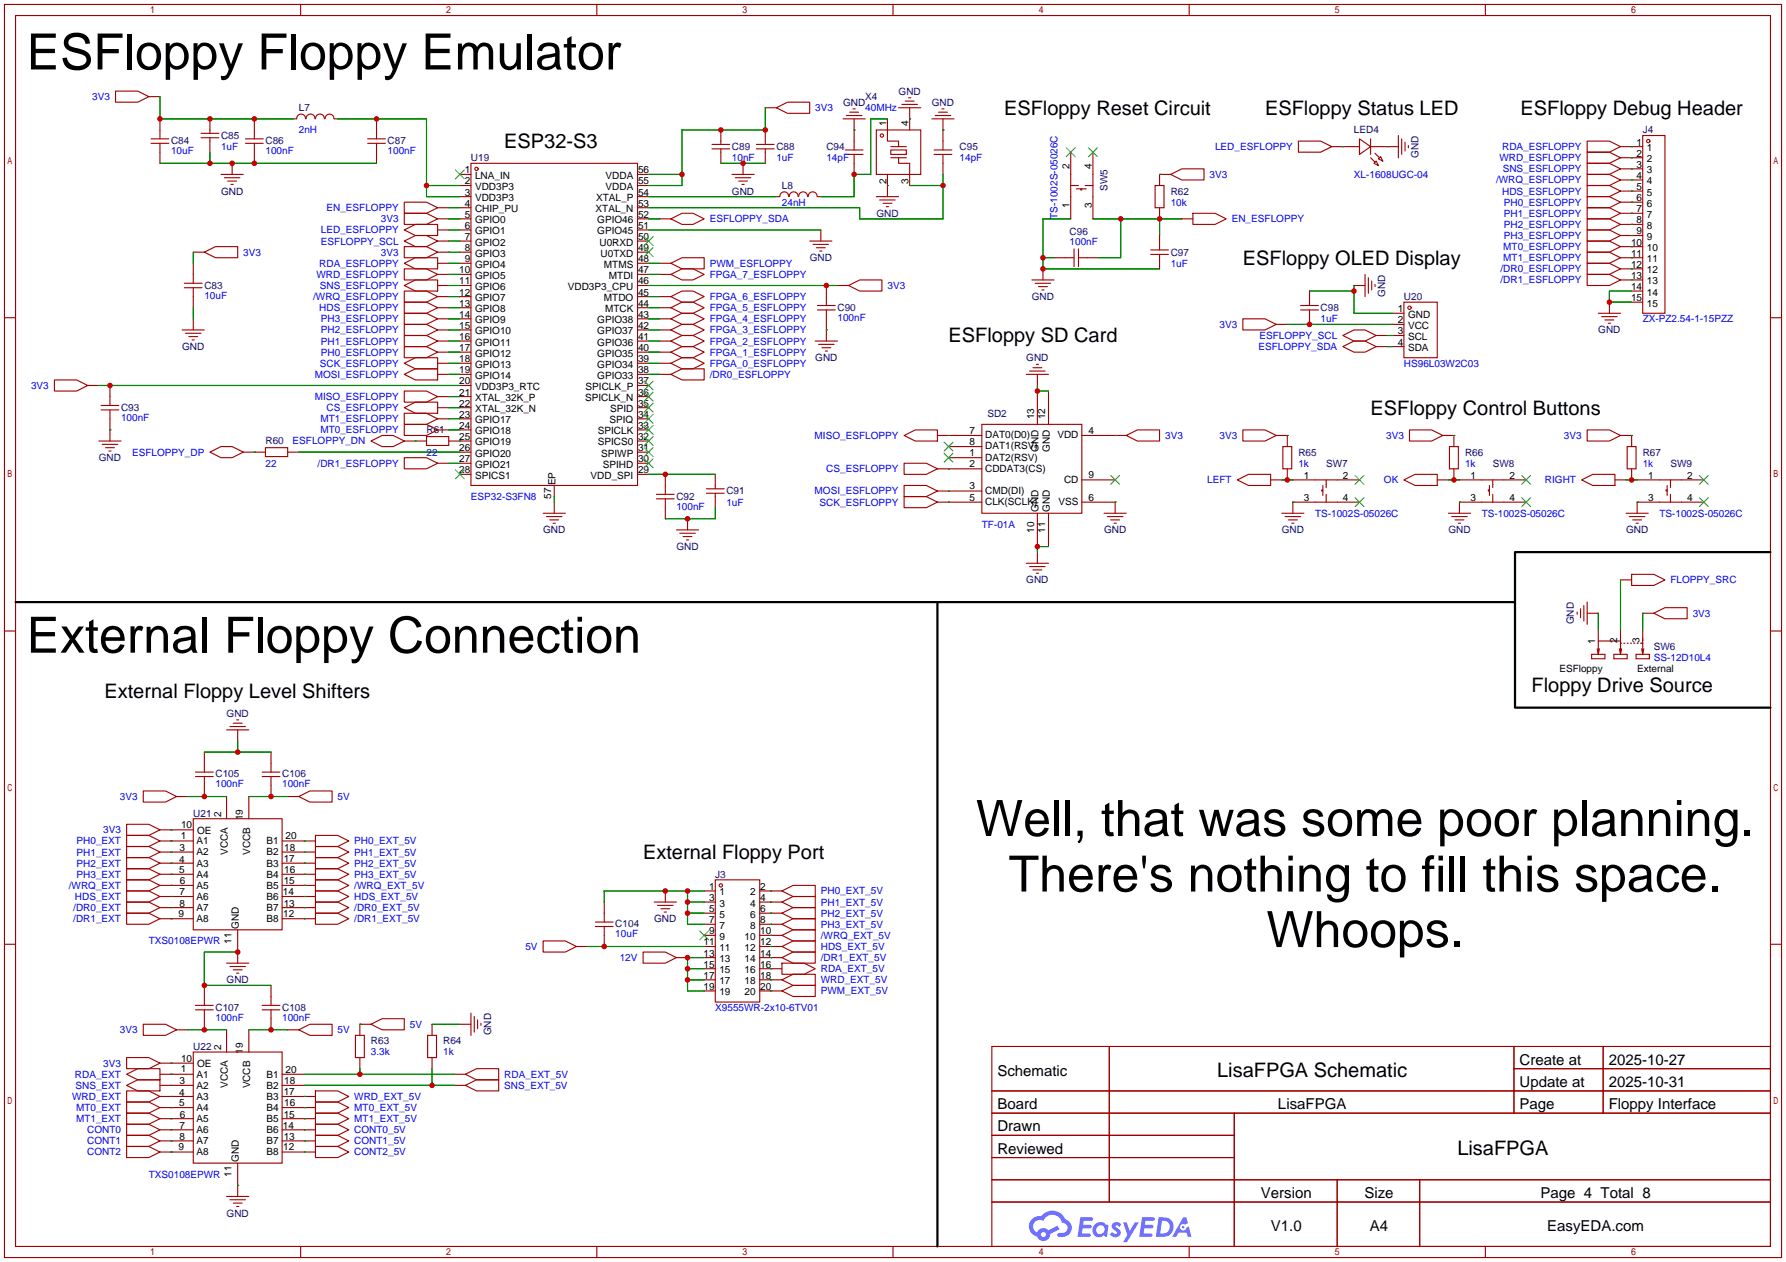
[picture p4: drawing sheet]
<svg xmlns="http://www.w3.org/2000/svg" width="408mm" height="289mm" viewBox="0 0 408 289" stroke-linecap="round" stroke-linejoin="round" font-family="sans-serif">
<defs><g id="words">
<g font-size="11.4">
<text x="6.1" y="15.9">ESFloppy Floppy Emulator</text>
<text x="6.1" y="149.2">External Floppy Connection</text>
<text x="223.2" y="191.1">Well, that was some poor planning.</text>
<text x="230.7" y="203.8">There's nothing to fill this space.</text>
<text x="289.6" y="216.5">Whoops.</text>
</g>
<g font-size="4.6">
<text x="229.6" y="26.2">ESFloppy Reset Circuit</text>
<text x="289.3" y="26.2">ESFloppy Status LED</text>
<text x="347.7" y="26.2">ESFloppy Debug Header</text>
<text x="115.3" y="33.8">ESP32-S3</text>
<text x="284.2" y="60.5">ESFloppy OLED Display</text>
<text x="216.9" y="78.3">ESFloppy SD Card</text>
<text x="313.4" y="94.8">ESFloppy Control Buttons</text>
<text x="23.9" y="159.6">External Floppy Level Shifters</text>
<text x="350.3" y="158.3">Floppy Drive Source</text>
<text x="147.1" y="196.4">External Floppy Port</text>
<text x="278.3" y="246.3">LisaFPGA Schematic</text>
<text x="333.3" y="264.1">LisaFPGA</text>
</g>
<g font-size="3.4">
<text x="228.1" y="246">Schematic</text>
<text x="347.5" y="243.4">Create at</text>
<text x="367.9" y="243.4">2025-10-27</text>
<text x="347.5" y="248.5">Update at</text>
<text x="367.9" y="248.5">2025-10-31</text>
<text x="228.1" y="253.6">Board</text>
<text x="292.3" y="253.6">LisaFPGA</text>
<text x="347.5" y="253.6">Page</text>
<text x="367.9" y="253.6">Floppy Interface</text>
<text x="228.1" y="258.7">Drawn</text>
<text x="228.1" y="263.8">Reviewed</text>
<text x="288.3" y="273.9">Version</text>
<text x="312" y="273.9">Size</text>
<text x="352.3" y="273.9">Page 4 Total 8</text>
<text x="290.6" y="281.5">V1.0</text>
<text x="313.3" y="281.5">A4</text>
<text x="353.8" y="281.5">EasyEDA.com</text>
</g>
<g font-size="2.3" fill="#00f">
<text x="21.1" y="22.9">3V3</text>
<text x="186.4" y="25.4">3V3</text>
<text x="197.9" y="25.4">40MHz</text>
<text x="39.1" y="35.2">10uF</text>
<text x="50.5" y="34.3">1uF</text>
<text x="60.7" y="35.2">100nF</text>
<text x="68.3" y="30.5">2nH</text>
<text x="88.6" y="35.2">100nF</text>
<text x="277.9" y="34.3">LED_ESFLOPPY</text>
<text x="343.5" y="34.3">RDA_ESFLOPPY</text>
<text x="167.4" y="36.9">10nF</text>
<text x="177.5" y="36.9">1uF</text>
<text x="189" y="36.9">14pF</text>
<text x="219.5" y="36.9">14pF</text>
<text x="276.6" y="40.7">3V3</text>
<text x="309.6" y="40.7">XL-1608UGC-04</text>
<text x="342.1" y="41.9">/WRQ_ESFLOPPY</text>
<text x="342.9" y="36.9">WRD_ESFLOPPY</text>
<text x="343.6" y="39.4">SNS_ESFLOPPY</text>
<text x="178.8" y="47">24nH</text>
<text x="267.7" y="47">10k</text>
<text x="343.5" y="44.5">HDS_ESFLOPPY</text>
<text x="343.9" y="47">PH0_ESFLOPPY</text>
<text x="73.4" y="53.4">LED_ESFLOPPY</text>
<text x="74.7" y="48.3">EN_ESFLOPPY</text>
<text x="87.1" y="50.8">3V3</text>
<text x="162.3" y="50.8">ESFLOPPY_SDA</text>
<text x="241.8" y="50" transform="rotate(-90 241.8 50)">TS-1002S-05026C</text>
<text x="281.7" y="50.8">EN_ESFLOPPY</text>
<text x="343.9" y="52.1">PH2_ESFLOPPY</text>
<text x="343.9" y="49.6">PH1_ESFLOPPY</text>
<text x="55.6" y="58.4">3V3</text>
<text x="73.4" y="55.9">ESFLOPPY_SCL</text>
<text x="87.1" y="58.4">3V3</text>
<text x="244.6" y="56">100nF</text>
<text x="343.8" y="59.7">MT1_ESFLOPPY</text>
<text x="343.8" y="57.2">MT0_ESFLOPPY</text>
<text x="343.9" y="54.6">PH3_ESFLOPPY</text>
<text x="72.4" y="63.5">WRD_ESFLOPPY</text>
<text x="73" y="61">RDA_ESFLOPPY</text>
<text x="162.3" y="63.5">FPGA_7_ESFLOPPY</text>
<text x="162.3" y="61">PWM_ESFLOPPY</text>
<text x="267.7" y="61">1uF</text>
<text x="343.1" y="64.8">/DR1_ESFLOPPY</text>
<text x="343.1" y="62.3">/DR0_ESFLOPPY</text>
<text x="46.7" y="68.3">10uF</text>
<text x="71.6" y="68.6">/WRQ_ESFLOPPY</text>
<text x="73" y="71.1">HDS_ESFLOPPY</text>
<text x="73.1" y="66.1">SNS_ESFLOPPY</text>
<text x="162.3" y="71.1">FPGA_5_ESFLOPPY</text>
<text x="162.3" y="68.6">FPGA_6_ESFLOPPY</text>
<text x="202.9" y="66.1">3V3</text>
<text x="73.4" y="73.7">PH3_ESFLOPPY</text>
<text x="73.4" y="76.2">PH2_ESFLOPPY</text>
<text x="162.3" y="76.2">FPGA_3_ESFLOPPY</text>
<text x="162.3" y="73.7">FPGA_4_ESFLOPPY</text>
<text x="191.5" y="73.3">100nF</text>
<text x="278.9" y="75">3V3</text>
<text x="288" y="77.5">ESFLOPPY_SCL</text>
<text x="302" y="73.7">1uF</text>
<text x="375.7" y="73.7">ZX-PZ2.54-1-15PZZ</text>
<text x="73.1" y="83.8">SCK_ESFLOPPY</text>
<text x="73.4" y="78.8">PH1_ESFLOPPY</text>
<text x="73.4" y="81.3">PH0_ESFLOPPY</text>
<text x="162.3" y="83.8">FPGA_0_ESFLOPPY</text>
<text x="162.3" y="81.3">FPGA_1_ESFLOPPY</text>
<text x="162.3" y="78.8">FPGA_2_ESFLOPPY</text>
<text x="287.8" y="80">ESFLOPPY_SDA</text>
<text x="321.1" y="83.8">HS96L03W2C03</text>
<text x="7.1" y="88.9">3V3</text>
<text x="72" y="86.4">MOSI_ESFLOPPY</text>
<text x="162.3" y="86.4">/DR0_ESFLOPPY</text>
<text x="72" y="91.5">MISO_ESFLOPPY</text>
<text x="74.7" y="94">CS_ESFLOPPY</text>
<text x="27.7" y="96.2">100nF</text>
<text x="66.9" y="101.6">ESFLOPPY_DN</text>
<text x="73.3" y="96.5">MT1_ESFLOPPY</text>
<text x="73.3" y="99.1">MT0_ESFLOPPY</text>
<text x="186.3" y="100.4">MISO_ESFLOPPY</text>
<text x="266.4" y="100.4">3V3</text>
<text x="278.9" y="100.4">3V3</text>
<text x="317" y="100.4">3V3</text>
<text x="357.6" y="100.4">3V3</text>
<text x="30.2" y="104.2">ESFLOPPY_DP</text>
<text x="60.7" y="106.7">22</text>
<text x="72.6" y="106.7">/DR1_ESFLOPPY</text>
<text x="97.5" y="104.2">22</text>
<text x="189" y="108">CS_ESFLOPPY</text>
<text x="296.9" y="106.7">1k</text>
<text x="335" y="106.7">1k</text>
<text x="375.7" y="106.7">1k</text>
<text x="186.3" y="113.1">MOSI_ESFLOPPY</text>
<text x="276.1" y="110.5">LEFT</text>
<text x="316.5" y="110.5">OK</text>
<text x="353.3" y="110.5">RIGHT</text>
<text x="107.7" y="114.3">ESP32-S3FN8</text>
<text x="154.7" y="116.5">100nF</text>
<text x="166.1" y="115.6">1uF</text>
<text x="187.4" y="115.6">SCK_ESFLOPPY</text>
<text x="300.7" y="118.1">TS-1002S-05026C</text>
<text x="338.8" y="118.1">TS-1002S-05026C</text>
<text x="379.5" y="118.1">TS-1002S-05026C</text>
<text x="224.5" y="120.7">TF-01A</text>
<text x="382" y="133.4">FLOPPY_SRC</text>
<text x="387.1" y="141">3V3</text>
<text x="378.2" y="151.2">SS-12D10L4</text>
<text x="27.4" y="182.9">3V3</text>
<text x="49.3" y="180">100nF</text>
<text x="64.5" y="180">100nF</text>
<text x="77.2" y="182.9">5V</text>
<text x="23.6" y="190.5">3V3</text>
<text x="17.5" y="193.1">PH0_EXT</text>
<text x="17.5" y="195.6">PH1_EXT</text>
<text x="81" y="193.1">PH0_EXT_5V</text>
<text x="81" y="195.6">PH1_EXT_5V</text>
<text x="15.7" y="203.2">/WRQ_EXT</text>
<text x="17.5" y="198.1">PH2_EXT</text>
<text x="17.5" y="200.7">PH3_EXT</text>
<text x="81" y="198.1">PH2_EXT_5V</text>
<text x="81" y="200.7">PH3_EXT_5V</text>
<text x="81" y="203.2">/WRQ_EXT_5V</text>
<text x="16.8" y="208.3">/DR0_EXT</text>
<text x="17.1" y="205.8">HDS_EXT</text>
<text x="81" y="205.8">HDS_EXT_5V</text>
<text x="81" y="208.3">/DR0_EXT_5V</text>
<text x="187.7" y="204.5">PH0_EXT_5V</text>
<text x="187.7" y="207">PH1_EXT_5V</text>
<text x="187.7" y="209.6">PH2_EXT_5V</text>
<text x="16.8" y="210.8">/DR1_EXT</text>
<text x="34" y="215.9">TXS0108EPWR</text>
<text x="81" y="210.8">/DR1_EXT_5V</text>
<text x="140.7" y="214.3">10uF</text>
<text x="187.7" y="212.1">PH3_EXT_5V</text>
<text x="187.7" y="214.7">/WRQ_EXT_5V</text>
<text x="120.1" y="217.2">5V</text>
<text x="141.7" y="219.7">12V</text>
<text x="187.7" y="217.2">HDS_EXT_5V</text>
<text x="187.7" y="219.7">/DR1_EXT_5V</text>
<text x="187.7" y="222.3">RDA_EXT_5V</text>
<text x="187.7" y="224.8">WRD_EXT_5V</text>
<text x="187.7" y="227.4">PWM_EXT_5V</text>
<text x="49.3" y="233.3">100nF</text>
<text x="64.5" y="233.3">100nF</text>
<text x="163.6" y="231.2">X9555WR-2x10-6TV01</text>
<text x="27.4" y="236.2">3V3</text>
<text x="77.2" y="236.2">5V</text>
<text x="93.7" y="235">5V</text>
<text x="23.6" y="243.9">3V3</text>
<text x="84.8" y="241.3">3.3k</text>
<text x="101.3" y="241.3">1k</text>
<text x="16.5" y="251.5">WRD_EXT</text>
<text x="17.1" y="246.4">RDA_EXT</text>
<text x="17.3" y="248.9">SNS_EXT</text>
<text x="81" y="251.5">WRD_EXT_5V</text>
<text x="115.3" y="246.4">RDA_EXT_5V</text>
<text x="115.3" y="248.9">SNS_EXT_5V</text>
<text x="17.4" y="256.6">MT1_EXT</text>
<text x="17.4" y="254">MT0_EXT</text>
<text x="81" y="254">MT0_EXT_5V</text>
<text x="81" y="256.6">MT1_EXT_5V</text>
<text x="19.9" y="259.1">CONT0</text>
<text x="19.9" y="261.6">CONT1</text>
<text x="81" y="259.1">CONT0_5V</text>
<text x="81" y="261.6">CONT1_5V</text>
<text x="19.9" y="264.2">CONT2</text>
<text x="34" y="269.3">TXS0108EPWR</text>
<text x="81" y="264.2">CONT2_5V</text>
</g>
<g font-size="2.3" fill="#000080">
<text x="197.9" y="22.9">X4</text>
<text x="205.5" y="21.6">GND</text>
<text x="68.3" y="25.4">L7</text>
<text x="192.8" y="24.2">GND</text>
<text x="213.1" y="24.2">GND</text>
<text x="39.1" y="32.9">C84</text>
<text x="50.5" y="31.8">C85</text>
<text x="60.7" y="32.9">C86</text>
<text x="88.6" y="32.9">C87</text>
<text x="167.4" y="34.3">C89</text>
<text x="177.5" y="34.3">C88</text>
<text x="189" y="34.3">C94</text>
<text x="219.5" y="34.3">C95</text>
<text x="309.6" y="30.5">LED4</text>
<text x="375.7" y="30.5">J4</text>
<text x="107.7" y="36.9">U19</text>
<text x="324.4" y="36.1" transform="rotate(-90 324.4 36.1)">GND</text>
<text x="50.5" y="44.5">GND</text>
<text x="167.4" y="44.5">GND</text>
<text x="178.8" y="43.2">L8</text>
<text x="253.3" y="43.7" transform="rotate(-90 253.3 43.7)">SW5</text>
<text x="267.7" y="44.5">R62</text>
<text x="200.4" y="49.6">GND</text>
<text x="244.6" y="53.7">C96</text>
<text x="185.2" y="59.7">GND</text>
<text x="267.7" y="58.4">C97</text>
<text x="46.7" y="66">C83</text>
<text x="191.5" y="71">C90</text>
<text x="236" y="68.6">GND</text>
<text x="302" y="71.1">C98</text>
<text x="316.8" y="67.8" transform="rotate(-90 316.8 67.8)">GND</text>
<text x="321.1" y="68.6">U20</text>
<text x="365.5" y="76.2">GND</text>
<text x="41.7" y="80">GND</text>
<text x="186.4" y="82.6">GND</text>
<text x="234.7" y="82.6">GND</text>
<text x="27.7" y="93.9">C93</text>
<text x="225.8" y="95.3">SD2</text>
<text x="60.7" y="101.6">R60</text>
<text x="97.5" y="99.1">R61</text>
<text x="22.6" y="105.4">GND</text>
<text x="296.9" y="104.2">R65</text>
<text x="303.3" y="106.7">SW7</text>
<text x="335" y="104.2">R66</text>
<text x="341.4" y="106.7">SW8</text>
<text x="375.7" y="104.2">R67</text>
<text x="382" y="106.7">SW9</text>
<text x="166.1" y="113.1">C91</text>
<text x="154.7" y="114.2">C92</text>
<text x="124.2" y="121.9">GND</text>
<text x="154.7" y="125.8">GND</text>
<text x="252.5" y="121.9">GND</text>
<text x="293.1" y="121.9">GND</text>
<text x="331.2" y="121.9">GND</text>
<text x="371.9" y="121.9">GND</text>
<text x="234.7" y="133.4">GND</text>
<text x="359.9" y="142.7" transform="rotate(-90 359.9 142.7)">GND</text>
<text x="378.2" y="148.6">SW6</text>
<text x="51.8" y="163.9">GND</text>
<text x="49.3" y="177.7">C105</text>
<text x="64.5" y="177.7">C106</text>
<text x="44.2" y="186.7">U21</text>
<text x="163.6" y="200.7">J3</text>
<text x="140.7" y="212">C104</text>
<text x="149.6" y="210.8">GND</text>
<text x="51.8" y="224.8">GND</text>
<text x="49.3" y="231.1">C107</text>
<text x="64.5" y="231.1">C108</text>
<text x="84.8" y="238.8">R63</text>
<text x="101.3" y="238.8">R64</text>
<text x="112.3" y="236.7" transform="rotate(-90 112.3 236.7)">GND</text>
<text x="44.2" y="240.1">U22</text>
<text x="51.8" y="278.2">GND</text>
</g>
<g font-size="2.3">
<text x="202.7" y="28.7" transform="rotate(-90 202.7 28.7)">1</text>
<text x="207.8" y="28.7" transform="rotate(-90 207.8 28.7)">4</text>
<text x="374.3" y="33.3">1</text>
<text x="374.3" y="35.8">2</text>
<text x="376.6" y="34.5">1</text>
<text x="106.3" y="39.6">1</text>
<text x="108.6" y="40.9">LNA_IN</text>
<text x="138.5" y="40.9">VDDA</text>
<text x="145.9" y="39.6">56</text>
<text x="244.6" y="38.6" transform="rotate(-90 244.6 38.6)">2</text>
<text x="249.7" y="38.6" transform="rotate(-90 249.7 38.6)">4</text>
<text x="374.3" y="38.4">3</text>
<text x="374.3" y="40.9">4</text>
<text x="376.6" y="37.1">2</text>
<text x="376.6" y="39.6">3</text>
<text x="106.3" y="42.2">2</text>
<text x="106.3" y="44.7">3</text>
<text x="106.3" y="47.2">4</text>
<text x="108.6" y="43.4">VDD3P3</text>
<text x="108.6" y="46">VDD3P3</text>
<text x="136.3" y="46">XTAL_P</text>
<text x="138.5" y="43.4">VDDA</text>
<text x="145.9" y="47.2">53</text>
<text x="145.9" y="44.7">54</text>
<text x="145.9" y="42.2">55</text>
<text x="202.7" y="42.2" transform="rotate(-90 202.7 42.2)">2</text>
<text x="207.8" y="42.2" transform="rotate(-90 207.8 42.2)">3</text>
<text x="244.6" y="47.5" transform="rotate(-90 244.6 47.5)">1</text>
<text x="249.7" y="47.5" transform="rotate(-90 249.7 47.5)">3</text>
<text x="374.3" y="43.4">5</text>
<text x="374.3" y="46">6</text>
<text x="376.6" y="42.2">4</text>
<text x="376.6" y="44.7">5</text>
<text x="376.6" y="47.2">6</text>
<text x="106.3" y="49.8">5</text>
<text x="106.3" y="52.3">6</text>
<text x="108.6" y="48.5">CHIP_PU</text>
<text x="108.6" y="51.1">GPIO0</text>
<text x="108.6" y="53.6">GPIO1</text>
<text x="136.2" y="48.5">XTAL_N</text>
<text x="136.6" y="53.6">GPIO45</text>
<text x="136.6" y="51.1">GPIO46</text>
<text x="145.9" y="52.3">51</text>
<text x="145.9" y="49.8">52</text>
<text x="374.3" y="48.5">7</text>
<text x="374.3" y="51.1">8</text>
<text x="374.3" y="53.6">9</text>
<text x="376.6" y="49.8">7</text>
<text x="376.6" y="52.3">8</text>
<text x="106.3" y="54.9">7</text>
<text x="106.3" y="57.4">8</text>
<text x="106.3" y="59.9">9</text>
<text x="108.6" y="56.1">GPIO2</text>
<text x="108.6" y="58.7">GPIO3</text>
<text x="137.1" y="56.1">U0RXD</text>
<text x="137.4" y="58.7">U0TXD</text>
<text x="145.9" y="59.9">48</text>
<text x="145.9" y="57.4">49</text>
<text x="145.9" y="54.9">50</text>
<text x="373" y="56.1">10</text>
<text x="373" y="58.7">11</text>
<text x="376.6" y="54.9">9</text>
<text x="376.6" y="57.4">10</text>
<text x="376.6" y="59.9">11</text>
<text x="105" y="62.5">10</text>
<text x="105" y="65">11</text>
<text x="108.6" y="61.2">GPIO4</text>
<text x="108.6" y="63.8">GPIO5</text>
<text x="138.1" y="61.2">MTMS</text>
<text x="139.3" y="63.8">MTDI</text>
<text x="145.9" y="65">46</text>
<text x="145.9" y="62.5">47</text>
<text x="373" y="61.2">12</text>
<text x="373" y="63.8">13</text>
<text x="376.6" y="62.5">12</text>
<text x="376.6" y="65">13</text>
<text x="105" y="67.6">12</text>
<text x="105" y="70.1">13</text>
<text x="108.6" y="66.3">GPIO6</text>
<text x="108.6" y="68.8">GPIO7</text>
<text x="108.6" y="71.4">GPIO8</text>
<text x="129.9" y="66.3">VDD3P3_CPU</text>
<text x="138.1" y="68.8">MTDO</text>
<text x="138.4" y="71.4">MTCK</text>
<text x="145.9" y="70.1">44</text>
<text x="145.9" y="67.6">45</text>
<text x="319.7" y="71.4">1</text>
<text x="373" y="66.3">14</text>
<text x="373" y="68.8">15</text>
<text x="376.6" y="67.6">14</text>
<text x="376.6" y="70.1">15</text>
<text x="105" y="72.6">14</text>
<text x="105" y="75.2">15</text>
<text x="105" y="77.7">16</text>
<text x="108.6" y="73.9">GPIO9</text>
<text x="108.6" y="76.5">GPIO10</text>
<text x="136.6" y="76.5">GPIO37</text>
<text x="136.6" y="73.9">GPIO38</text>
<text x="145.9" y="77.7">41</text>
<text x="145.9" y="75.2">42</text>
<text x="145.9" y="72.6">43</text>
<text x="319.7" y="73.9">2</text>
<text x="319.7" y="76.5">3</text>
<text x="322" y="72.6">GND</text>
<text x="322" y="75.2">VCC</text>
<text x="322" y="77.7">SCL</text>
<text x="105" y="80.3">17</text>
<text x="105" y="82.8">18</text>
<text x="108.6" y="79">GPIO11</text>
<text x="108.6" y="81.5">GPIO12</text>
<text x="136.6" y="81.5">GPIO35</text>
<text x="136.6" y="79">GPIO36</text>
<text x="145.9" y="82.8">39</text>
<text x="145.9" y="80.3">40</text>
<text x="319.7" y="79">4</text>
<text x="322" y="80.3">SDA</text>
<text x="105" y="85.3">19</text>
<text x="105" y="87.9">20</text>
<text x="108.6" y="84.1">GPIO13</text>
<text x="108.6" y="86.6">GPIO14</text>
<text x="108.6" y="89.2">VDD3P3_RTC</text>
<text x="133.9" y="89.2">SPICLK_P</text>
<text x="136.6" y="86.6">GPIO33</text>
<text x="136.6" y="84.1">GPIO34</text>
<text x="145.9" y="87.9">37</text>
<text x="145.9" y="85.3">38</text>
<text x="105" y="90.4">21</text>
<text x="105" y="93">22</text>
<text x="105" y="95.5">23</text>
<text x="108.6" y="91.7">XTAL_32K_P</text>
<text x="108.6" y="94.2">XTAL_32K_N</text>
<text x="133.8" y="91.7">SPICLK_N</text>
<text x="139.5" y="94.2">SPID</text>
<text x="145.9" y="95.5">34</text>
<text x="145.9" y="93">35</text>
<text x="145.9" y="90.4">36</text>
<text x="236.5" y="95.9" transform="rotate(-90 236.5 95.9)">13</text>
<text x="239" y="95.9" transform="rotate(-90 239 95.9)">12</text>
<text x="105" y="98">24</text>
<text x="105" y="100.6">25</text>
<text x="108.6" y="96.8">GPIO17</text>
<text x="108.6" y="99.3">GPIO18</text>
<text x="108.6" y="101.9">GPIO19</text>
<text x="136.7" y="101.9">SPICS0</text>
<text x="136.7" y="99.3">SPICLK</text>
<text x="139.4" y="96.8">SPIQ</text>
<text x="145.9" y="100.6">32</text>
<text x="145.9" y="98">33</text>
<text x="221.7" y="99.2">7</text>
<text x="221.7" y="101.8">8</text>
<text x="225.3" y="100.2">DAT0(D0)</text>
<text x="241.8" y="100.2">VDD</text>
<text x="248.9" y="99.2">4</text>
<text x="105" y="103.1">26</text>
<text x="105" y="105.7">27</text>
<text x="108.6" y="104.4">GPIO20</text>
<text x="108.6" y="106.9">GPIO21</text>
<text x="137.5" y="104.4">SPIWP</text>
<text x="137.9" y="106.9">SPIHD</text>
<text x="145.9" y="105.7">30</text>
<text x="145.9" y="103.1">31</text>
<text x="221.7" y="104.3">1</text>
<text x="221.7" y="106.8">2</text>
<text x="225.3" y="105.3">DAT2(RSV)</text>
<text x="225.3" y="107.9">CDDAT3(CS)</text>
<text x="225.3" y="102.8">DAT1(RSV)</text>
<text x="237.5" y="103.3" transform="rotate(-90 237.5 103.3)">GND</text>
<text x="240.1" y="103.3" transform="rotate(-90 240.1 103.3)">GND</text>
<text x="105" y="108.2">28</text>
<text x="108.6" y="109.5">SPICS1</text>
<text x="127" y="111" transform="rotate(-90 127 111)">EP</text>
<text x="135.1" y="109.5">VDD_SPI</text>
<text x="145.9" y="108.2">29</text>
<text x="221.7" y="111.9">3</text>
<text x="225.3" y="112.9">CMD(DI)</text>
<text x="243.3" y="110.4">CD</text>
<text x="248.9" y="109.4">9</text>
<text x="298.2" y="109.5">1</text>
<text x="307.1" y="109.5">2</text>
<text x="336.3" y="109.5">1</text>
<text x="345.2" y="109.5">2</text>
<text x="376.9" y="109.5">1</text>
<text x="385.8" y="109.5">2</text>
<text x="126" y="114" transform="rotate(-90 126 114)">57</text>
<text x="221.7" y="114.5">5</text>
<text x="225.3" y="115.5">CLK(SCLK)</text>
<text x="237.5" y="117" transform="rotate(-90 237.5 117)">GND</text>
<text x="240.1" y="117" transform="rotate(-90 240.1 117)">GND</text>
<text x="242.1" y="115.5">VSS</text>
<text x="248.9" y="114.5">6</text>
<text x="298.2" y="114.6">3</text>
<text x="307.1" y="114.6">4</text>
<text x="336.3" y="114.6">3</text>
<text x="345.2" y="114.6">4</text>
<text x="376.9" y="114.6">3</text>
<text x="385.8" y="114.6">4</text>
<text x="236.5" y="121.8" transform="rotate(-90 236.5 121.8)">10</text>
<text x="239" y="121.8" transform="rotate(-90 239 121.8)">11</text>
<text x="364.8" y="147.3" transform="rotate(-90 364.8 147.3)">1</text>
<text x="369.9" y="147" transform="rotate(-90 369.9 147)">2</text>
<text x="374.9" y="147" transform="rotate(-90 374.9 147)">3</text>
<text x="356.6" y="153.7">ESFloppy</text>
<text x="374.4" y="153.7">External</text>
<text x="41.3" y="191.8">1</text>
<text x="41.4" y="189.4">10</text>
<text x="45.1" y="190.6">OE</text>
<text x="50.6" y="186.8" transform="rotate(-90 50.6 186.8)">2</text>
<text x="55.6" y="187.5" transform="rotate(-90 55.6 187.5)">19</text>
<text x="65.3" y="191.9">20</text>
<text x="40.9" y="197.2">4</text>
<text x="41" y="194.6">3</text>
<text x="45" y="193">A1</text>
<text x="45" y="195.6">A2</text>
<text x="52.1" y="195.4" transform="rotate(-90 52.1 195.4)">VCCA</text>
<text x="57.2" y="195.5" transform="rotate(-90 57.2 195.5)">VCCB</text>
<text x="61" y="195.6">B2</text>
<text x="61" y="193">B1</text>
<text x="64.9" y="197.1">17</text>
<text x="65" y="194.6">18</text>
<text x="40.9" y="199.6">5</text>
<text x="41.1" y="202.2">6</text>
<text x="45" y="198.1">A3</text>
<text x="45" y="200.7">A4</text>
<text x="45" y="203.2">A5</text>
<text x="61" y="203.2">B5</text>
<text x="61" y="200.7">B4</text>
<text x="61" y="198.1">B3</text>
<text x="64.9" y="202.2">15</text>
<text x="65" y="199.6">16</text>
<text x="162.2" y="203.5">1</text>
<text x="173.9" y="203.5">2</text>
<text x="40.8" y="209.7">9</text>
<text x="41" y="204.7">7</text>
<text x="41" y="207.3">8</text>
<text x="45" y="205.7">A6</text>
<text x="45" y="208.3">A7</text>
<text x="61" y="208.3">B7</text>
<text x="61" y="205.7">B6</text>
<text x="64.7" y="204.7">14</text>
<text x="64.8" y="209.7">12</text>
<text x="64.9" y="207.3">13</text>
<text x="162.2" y="206">3</text>
<text x="162.2" y="208.5">5</text>
<text x="164.5" y="204.7">1</text>
<text x="164.5" y="207.3">3</text>
<text x="164.5" y="209.8">5</text>
<text x="171.5" y="209.8">6</text>
<text x="171.5" y="207.3">4</text>
<text x="171.5" y="204.7">2</text>
<text x="173.9" y="208.5">6</text>
<text x="173.9" y="206">4</text>
<text x="45" y="210.8">A8</text>
<text x="52.9" y="215.8" transform="rotate(-90 52.9 215.8)">11</text>
<text x="54.6" y="212.3" transform="rotate(-90 54.6 212.3)">GND</text>
<text x="61" y="210.8">B8</text>
<text x="162.2" y="211.1">7</text>
<text x="162.2" y="213.6">9</text>
<text x="164.5" y="212.3">7</text>
<text x="164.5" y="214.9">9</text>
<text x="170.3" y="214.9">10</text>
<text x="171.5" y="212.3">8</text>
<text x="173.9" y="213.6">10</text>
<text x="173.9" y="211.1">8</text>
<text x="160.9" y="216.2">11</text>
<text x="160.9" y="218.7">13</text>
<text x="160.9" y="221.2">15</text>
<text x="164.5" y="217.4">11</text>
<text x="164.5" y="220">13</text>
<text x="170.3" y="220">14</text>
<text x="170.3" y="217.4">12</text>
<text x="173.9" y="221.2">16</text>
<text x="173.9" y="218.7">14</text>
<text x="173.9" y="216.2">12</text>
<text x="160.9" y="223.8">17</text>
<text x="160.9" y="226.3">19</text>
<text x="164.5" y="222.5">15</text>
<text x="164.5" y="225">17</text>
<text x="164.5" y="227.6">19</text>
<text x="170.3" y="227.6">20</text>
<text x="170.3" y="225">18</text>
<text x="170.3" y="222.5">16</text>
<text x="173.9" y="226.3">20</text>
<text x="173.9" y="223.8">18</text>
<text x="41.3" y="245.2">1</text>
<text x="41.4" y="242.7">10</text>
<text x="45.1" y="243.9">OE</text>
<text x="50.6" y="240.2" transform="rotate(-90 50.6 240.2)">2</text>
<text x="55.6" y="240.9" transform="rotate(-90 55.6 240.9)">19</text>
<text x="65.3" y="245.3">20</text>
<text x="40.9" y="250.5">4</text>
<text x="41" y="247.9">3</text>
<text x="45" y="246.4">A1</text>
<text x="45" y="248.9">A2</text>
<text x="45" y="251.5">A3</text>
<text x="52.1" y="248.8" transform="rotate(-90 52.1 248.8)">VCCA</text>
<text x="57.2" y="248.9" transform="rotate(-90 57.2 248.9)">VCCB</text>
<text x="61" y="251.5">B3</text>
<text x="61" y="248.9">B2</text>
<text x="61" y="246.4">B1</text>
<text x="64.9" y="250.4">17</text>
<text x="65" y="247.9">18</text>
<text x="40.9" y="253">5</text>
<text x="41.1" y="255.5">6</text>
<text x="45" y="254">A4</text>
<text x="45" y="256.5">A5</text>
<text x="61" y="256.5">B5</text>
<text x="61" y="254">B4</text>
<text x="64.9" y="255.5">15</text>
<text x="65" y="253">16</text>
<text x="40.8" y="263">9</text>
<text x="41" y="258.1">7</text>
<text x="41" y="260.6">8</text>
<text x="45" y="259.1">A6</text>
<text x="45" y="261.6">A7</text>
<text x="61" y="261.6">B7</text>
<text x="61" y="259.1">B6</text>
<text x="64.7" y="258.1">14</text>
<text x="64.8" y="263">12</text>
<text x="64.9" y="260.6">13</text>
<text x="45" y="264.2">A8</text>
<text x="52.9" y="269.1" transform="rotate(-90 52.9 269.1)">11</text>
<text x="54.6" y="265.7" transform="rotate(-90 54.6 265.7)">GND</text>
<text x="61" y="264.2">B8</text>
</g>
</g></defs>
<g fill="none" stroke="#a10000" stroke-width=".25">
<path d="M1 1h406.4v286.5h-406.4zM3.6 3.6h401.3v281.4h-401.3zM68.7 1v2.6M136.5 1v2.6M204.2 1v2.6M271.9 1v2.6M339.7 1v2.6M1 72.6h2.6M404.9 72.6h2.5M1 144.3h2.6M404.9 144.3h2.5M1 215.9h2.6"/>
<path d="M404.9 215.9h2.5M226.8 239.3h178.1v45.7h-178.1zM253.7 239.3v35.5M346.2 239.3v15.2M366.6 239.3v15.2M226.8 249.4h178.1M226.8 254.5h178.1M226.8 259.6h55.5M282.3 254.5v30.5M346.2 244.3h58.7M226.8 269.7h178.1M226.8 264.7h55.5"/>
<path d="M226.8 274.8h178.1M305.8 269.7v15.3M324.7 269.7v15.3M68.7 285v2.5M136.5 285v2.5M204.2 285v2.5M271.9 285v2.5M339.7 285v2.5"/>
</g>
<g fill="#5487ff">
<path d="M254.6 279.7a1.3 1.3 0 0 1 1.8 .3l-.4 .6a.54 .54 0 0 0-.9-.3l.1 .2a1.28 1.28 0 0 1 .8 2.1 1.53 1.53 0 0 1-2.2-.3l.5-.6 .8 .4a.31 .31 0 0 0 .4-.2 .31 .31 0 0 0-.3-.4 1.12 1.12 0 0 1-.6-1.8z"/>
<path d="M256.8 279.5h.9l.6 2 1.2-2h.9l-2.7 4.5h-.9l1-1.7z"/>
<path d="M247.1 278.3h2.2a.46 .46 0 0 1 .5 .1 .46 .46 0 0 1 .1 .5l-.3 .2h-1.8l-.1 .9h1.6a.4 .4 0 0 1 .4 .5 .4 .4 0 0 1-.4 .3h-1.7l-.2 1.2h1.4a.46 .46 0 0 1 .5 .1 .46 .46 0 0 1 .1 .5l-.3 .2h-2.7z"/>
<path d="M261.2 278.3h2.2a.47 .47 0 0 1 .5 .1 .47 .47 0 0 1 .1 .5l-.3 .2h-1.8l-.1 .9h1.6a.4 .4 0 0 1 .4 .5 .4 .4 0 0 1-.4 .3h-1.7l-.2 1.2h1.4a.46 .46 0 0 1 .5 .1 .46 .46 0 0 1 .1 .5l-.3 .2h-2.7z"/>
<path d="M270.6 278.3h.7l.4 1.4-.7 .3a.75 .75 0 0 0-1.1 .3 .75 .75 0 0 0 .5 1.1 .75 .75 0 0 0 .9-.7l.5-.3 .7 2.4h-.9l-.2-1h-1.9l-.5 1h-.9z"/>
<path d="M265 278.3l-.7 4.5h1.5a2.27 2.27 0 0 0 2.6-2.3 2.27 2.27 0 0 0-2.7-2.2zM265.7 279.1a1.5 1.5 0 0 1 1.8 1.5 1.5 1.5 0 0 1-1.9 1.4h-.3z"/>
<path d="M250.4 279.9a1.6 1.6 0 0 0-.3 2.3 1.6 1.6 0 0 0 2.3 .2l.8 .4 .3-2.5-.2-.2-.5-.1a1.58 1.58 0 0 0-2.4-.1zM251 280.5a.99 .99 0 0 1 1.6 .5 .99 .99 0 0 1-1.3 1.1 .98 .98 0 0 1-.3-1.6z"/>
<path d="M236 278.7a2.37 2.37 0 0 0 1.2 4 1.54 1.54 0 0 0 1.7 1 1.54 1.54 0 0 0 1.3-1.6l2.1-1.1-.5-.7-2 1a1.57 1.57 0 0 0-2.6 .5 1.5 1.5 0 0 1-.8-2.1 1.5 1.5 0 0 1 2.2-.5 2.23 2.23 0 0 1 2.3-1.5 2.23 2.23 0 0 1 2 1.9 1.16 1.16 0 0 1 1.2 1 1.16 1.16 0 0 1-1.1 1.3h-.6a.47 .47 0 0 0-.6 .4 .47 .47 0 0 0 .4 .5 2.14 2.14 0 0 0 2.7-1.3 2.14 2.14 0 0 0-1.3-2.7 3.2 3.2 0 0 0-5.5-.8l-1.1 .1zM238 282.3a.6 .6 0 0 1 1.2 0 .6 .6 0 0 1-1.2 0z"/>
<circle cx="270.6" cy="280.6" r=".28"/>
</g>
<g fill="none" stroke="#a10000" stroke-width=".25">
<path d="M26.4 20.8h5.1l2.5 1.3-2.5 1.3h-5.1zM34 22.1h2.6M34.5 32.8h4.1M34.5 31.8h4.1M36.6 27.2v4.6M36.6 32.8v4.5M46 31.5h4M46 30.5h4M48 27.2v3.3M48 31.5v3.3M50.5 39.9h5.1M53.1 37.3v2.6"/>
<path d="M56.1 32.8h4.1M56.1 31.8h4.1M58.2 27.2v4.6M58.2 32.8v4.5M67.1 27.2h.7M67.8 27.2a1.01 1.01 0 0 1 1.1-1.1 1.01 1.01 0 0 1 1 1.1M70 27.2a1.01 1.01 0 0 1 1-1.1 1.01 1.01 0 0 1 1 1.1M72.2 27.2a1.01 1.01 0 0 1 1-1.1 1.01 1.01 0 0 1 1 1.1M74.3 27.2a1.01 1.01 0 0 1 1.1-1.1 1.01 1.01 0 0 1 1 1.1M76.5 27.2h.7M84.1 32.8h4M84.1 31.8h4"/>
<path d="M86.1 27.2v4.6M86.1 32.8v4.5M105.2 39.9h2.5M107.7 37.3h38.1v73.7h-38.1zM145.8 39.9h2.5M162.8 34h4.1M162.8 33h4.1M164.8 29.7v3.3M164.8 34v3.3M167.4 39.9h5.1M169.9 37.3v2.6M173 34h4"/>
<path d="M173 33h4M175 29.7v3.3M175 34v3.3M175 24.6h2.5M177.5 24.6l2.6-1.2h5.1v2.5h-5.1zM192.8 27.2h5.1M193.3 34.3h4.1M193.3 35.3h4.1M193.5 26.4h3.6M194.3 25.7h2M195.1 24.9h.5M195.3 27.2v7.1"/>
<path d="M195.3 35.3v4.6M200.4 29.7h10.2v10.2h-10.2zM202.9 27.2v5.1h2.6v1.2M202.9 39.9v5.1M203.7 34.3h3.6v1h-3.6zM203.7 33.5h3.6M203.7 36.1h3.6M205.5 36.1v1.2h2.5v5.1M205.5 24.6h5.1M206.2 23.9h3.6M207 23.1h2M207.8 22.4h.5"/>
<path d="M208 24.6v5.1M213.1 27.2h5.1M213.6 34.3h4.1M213.6 35.3h4.1M213.9 26.4h3.5M214.6 25.7h2.1M215.4 24.9h.5M215.6 27.2v7.1M215.6 35.3v4.6M244.9 34.8v15.2M249.9 34.8v15.2M267.7 39.9l2.6-1.3h5v2.5h-5z"/>
<path d="M267.7 39.9h-2.5v2.5M296.9 32.3h5.1l2.5 1.2-2.5 1.3h-5.1zM304.5 33.5h6.4M310.9 31.8l2.5 1.7-2.5 1.8zM313.4 33.5h6.4M313.4 36.1l1.1 1M313.4 31.8v3.5M314.5 35.1l1 1M314.7 36.8l.5 1-1-.5zM315.7 35.8l.5 1-1-.5zM319.8 31v5.1M320.5 31.8v3.5"/>
<path d="M321.3 32.5v2M322.1 33.3v.5M363 34.8h5l2.6 1.3-2.6 1.2h-5zM363 39.9h5l2.6 1.2-2.6 1.3h-5zM363 32.3h5l2.6 1.2-2.6 1.3h-5zM363 37.3h5l2.6 1.3-2.6 1.3h-5zM370.6 33.5h5.1M370.6 36.1h5.1M370.6 38.6h5.1M375.7 31h5v40.6h-5zM44.2 57.7h2.5M46.7 57.7l2.6-1.3h5.1v2.5h-5.1z"/>
<path d="M51.3 40.6h3.6M52.1 41.4h2M52.8 42.2h.5M92.5 48.8h5l2.6 1.2-2.6 1.3h-5zM92.5 56.4h5l2.6 1.3-2.6 1.2h-5zM92.5 46.2h5l2.6 1.3-2.6 1.3h-5zM92.5 52.6l2.5-1.3h5.1v2.5h-5.1zM92.5 55.1l2.5-1.3h2.5l2.6 1.3-2.6 1.3h-2.5zM100.1 47.5h2.5M100.1 50h2.5M100.1 52.6h2.5M100.1 55.1h2.5"/>
<path d="M100.1 57.7h2.5M105.2 42.4h2.5M105.2 45h2.5M105.2 47.5h2.5M105.2 50h2.5M105.2 52.6h2.5M105.2 55.1h2.5M105.2 57.7h2.5M145.8 42.4h2.5M145.8 45h2.5M145.8 47.5h2.5M145.8 50h2.5"/>
<path d="M145.8 52.6h2.5M145.8 55.1h2.5M145.8 57.7h2.5M150.9 50h2.5M153.4 50l2.6-1.2h2.5l2.5 1.2-2.5 1.3h-2.5zM168.1 40.6h3.6M168.9 41.4h2M169.7 42.2h.5M180.4 44.9a1.01 1.01 0 0 0-1.1-1 1.01 1.01 0 0 0-1 1l-.8 .1M180.5 44.9a1.01 1.01 0 0 1 1-1 1.01 1.01 0 0 1 1 1M182.6 44.9a1.01 1.01 0 0 1 1.1-1 1.01 1.01 0 0 1 1 1M184.8 44.9a1.01 1.01 0 0 1 1-1 1.01 1.01 0 0 1 1.1 1"/>
<path d="M185.2 55.1h5M185.9 55.9h3.6M186.7 56.6h2M186.9 45h.8M187.5 57.4h.5M187.7 52.6v2.5M200.4 45h5.1M201.2 45.7h3.5M201.9 46.5h2.1M202.7 47.2h.5M241 58.9h4.6M244.9 42.4h1.7"/>
<path d="M245.6 56.9v4.1M246.1 43.2h2.3M246.6 56.9v4.1M246.6 58.9h4.6M247.1 43.2v.2h.3v-.2M248.2 42.4h1.7M263.1 58.2h4.1M263.1 57.2h4.1M264.2 42.4h2v5.1h-2zM265.2 47.5v2.5M265.2 53.8v3.4M265.2 58.2v3.3"/>
<path d="M270.3 50h2.5M272.8 48.8h5.1l2.5 1.2-2.5 1.3h-5.1zM363 42.4h5l2.6 1.3-2.6 1.3h-5zM363 52.6h5l2.6 1.2-2.6 1.3h-5zM363 50h5l2.6 1.3-2.6 1.3h-5zM363 47.5h5l2.6 1.3-2.6 1.2h-5zM363 45h5l2.6 1.2-2.6 1.3h-5zM363 57.7h5l2.6 1.2-2.6 1.3h-5zM363 55.1h5l2.6 1.3-2.6 1.3h-5zM370.6 58.9h5.1M370.6 41.1h5.1M370.6 43.7h5.1"/>
<path d="M370.6 53.8h5.1M370.6 51.3h5.1M370.6 48.8h5.1M370.6 46.2h5.1M370.6 56.4h5.1M41.7 75.4h5M42.2 65.8h4M42.2 64.8h4M42.4 76.2h3.6M43.2 77h2M43.9 77.7h.5M44.2 60.2v4.6"/>
<path d="M44.2 65.8v4.6M44.2 72.9v2.5M92.5 60.2l2.5-1.3h5.1v2.6h-5.1zM92.5 65.3l2.5-1.3h5.1v2.5h-5.1zM92.5 61.5h5l2.6 1.2-2.6 1.3h-5zM92.5 66.5h5l2.6 1.3-2.6 1.3h-5zM92.5 69.1h5l2.6 1.3-2.6 1.2h-5zM92.5 71.6h5l2.6 1.3-2.6 1.3h-5zM92.5 74.2h5l2.6 1.2-2.6 1.3h-5zM92.5 76.7h5l2.6 1.3-2.6 1.2h-5zM92.5 79.2h5l2.6 1.3-2.6 1.3h-5zM100.1 60.2h2.5"/>
<path d="M100.1 62.7h2.5M100.1 65.3h2.5M100.1 67.8h2.5M100.1 70.4h2.5M100.1 72.9h2.5M100.1 75.4h2.5M100.1 78h2.5M105.2 60.2h2.5M105.2 62.7h2.5M105.2 65.3h2.5M105.2 67.8h2.5M105.2 70.4h2.5"/>
<path d="M105.2 72.9h2.5M105.2 75.4h2.5M105.2 78h2.5M145.8 60.2h2.5M145.8 62.7h2.5M145.8 65.3h2.5M145.8 67.8h2.5M145.8 70.4h2.5M145.8 72.9h2.5M145.8 75.4h2.5M145.8 78h2.5M150.9 60.2h2.5"/>
<path d="M150.9 62.7h2.5M150.9 67.8h2.5M150.9 70.4h2.5M150.9 72.9h2.5M150.9 75.4h2.5M150.9 78h2.5M153.4 78l2.6-1.3h2.5l2.5 1.3-2.5 1.2h-2.5zM153.4 75.4l2.6-1.2h2.5l2.5 1.2-2.5 1.3h-2.5zM153.4 72.9l2.6-1.3h2.5l2.5 1.3-2.5 1.3h-2.5zM153.4 70.4l2.6-1.3h2.5l2.5 1.3-2.5 1.2h-2.5zM153.4 67.8l2.6-1.3h2.5l2.5 1.3-2.5 1.3h-2.5zM153.4 62.7l2.6-1.2h2.5l2.5 1.2-2.5 1.3h-2.5z"/>
<path d="M153.4 60.2l2.6-1.3h5v2.6h-5zM186.4 78h5.1M186.9 70.9h4.1M186.9 69.9h4.1M187.2 78.7h3.6M188 79.5h2M189 65.3v4.6M189 70.9v7.1M191.5 65.3h2.6M194.1 65.3l2.5-1.3h5.1v2.5h-5.1zM236 64h5M236.7 64.8h3.6"/>
<path d="M237.5 65.5h2M238.3 66.3h.5M238.5 61.5v2.5M284.2 72.9h5.1l2.5 1.3-2.5 1.2h-5.1zM291.8 74.2h2.6M297.4 70.9h4.1M297.4 69.9h4.1M299.5 66.5v3.4M299.5 70.9v3.3M307.1 76.7l2.5-1.3h2.6l2.5 1.3-2.5 1.3h-2.6zM307.1 79.2l2.5-1.2h2.6l2.5 1.2-2.5 1.3h-2.6zM309.6 65.3h2.6"/>
<path d="M312.2 62.7v5.1M312.9 63.5v3.6M313.7 64.3v2M314.5 65v.5M314.7 76.7h2.5M314.7 79.2h2.5M318.5 71.6h2.6M318.5 74.2h2.6M318.5 76.7h2.6M318.5 79.2h2.6M321.1 69.1h7.6v12.7h-7.6zM363 62.7h5l2.6 1.3-2.6 1.3h-5z"/>
<path d="M363 60.2h5l2.6 1.3-2.6 1.2h-5zM365.5 71.6h5.1M366.3 72.4h3.5M367 73.2h2.1M367.8 73.9h.5M368 69.1v2.5M370.6 64h5.1M370.6 61.5h5.1M373.1 66.5h2.6M373.1 69.1h2.6M12.4 86.9h5.1l2.6 1.2-2.6 1.3h-5.1zM20.1 88.1h2.5"/>
<path d="M23.1 93.7h4.1M23.1 92.7h4.1M25.1 88.1v4.6M25.1 93.7v7.1M92.5 85.6l2.5-1.3h5.1v2.6h-5.1zM92.5 83.1l2.5-1.3h5.1v2.5h-5.1zM92.5 93.2l2.5-1.3h5.1v2.6h-5.1zM92.5 89.4h5l2.6 1.3-2.6 1.2h-5zM92.5 94.5h5l2.6 1.3-2.6 1.2h-5zM92.5 97h5l2.6 1.3-2.6 1.3h-5zM97.5 99.8h5.1v2.1h-5.1zM100.1 80.5h2.5"/>
<path d="M100.1 83.1h2.5M100.1 85.6h2.5M100.1 90.7h2.5M100.1 93.2h2.5M100.1 95.8h2.5M100.1 98.3h2.5M105.2 80.5h2.5M105.2 83.1h2.5M105.2 85.6h2.5M105.2 88.1h2.5M105.2 90.7h2.5M105.2 93.2h2.5"/>
<path d="M105.2 95.8h2.5M105.2 98.3h2.5M145.8 80.5h2.5M145.8 83.1h2.5M145.8 85.6h2.5M145.8 88.1h2.5M145.8 90.7h2.5M145.8 93.2h2.5M145.8 95.8h2.5M145.8 98.3h2.5M150.9 80.5h2.5M150.9 83.1h2.5"/>
<path d="M150.9 85.6h2.5M153.4 83.1l2.6-1.3h2.5l2.5 1.3-2.5 1.2h-2.5zM153.4 80.5l2.6-1.3h2.5l2.5 1.3-2.5 1.3h-2.5zM153.4 85.6l2.6-1.3h5v2.6h-5zM188.7 80.3h.5M206.8 99.6l2.5-1.3h5.1v2.5h-5.1zM214.4 99.6h10.1M224.5 97h22.9v20.3h-22.9zM234.7 85.6h5.1M235.5 84.8h3.5M236.2 84.1h2.1M237 83.3h.5"/>
<path d="M237.2 85.6v2.5M237.2 89.4v7.6M239.8 89.4v7.6M247.4 99.6h10.2M257.6 99.6l2.5-1.3h5.1v2.5h-5.1zM284.2 98.3h5.1l2.5 1.3-2.5 1.2h-5.1zM291.8 99.6h2.6v2.5M322.3 98.3h5.1l2.5 1.3-2.5 1.2h-5.1zM329.9 99.6h2.6v2.5M363 98.3h5l2.6 1.3-2.6 1.2h-5zM370.6 99.6h2.5v2.5M22.6 100.8h5.1"/>
<path d="M23.4 101.6h3.5M24.1 102.4h2.1M24.9 103.1h.5M48 103.4l2.5-1.3h2.6l2.5 1.3-2.5 1.2h-2.6zM55.6 103.4h5.1M60.7 102.4h5.1v2h-5.1zM65.8 103.4h2.5M84.8 100.8l2.6-1.2h2.5l2.6 1.2-2.6 1.3h-2.5zM92.5 104.6h5l2.6 1.3-2.6 1.3h-5zM92.5 100.8h5M100.1 105.9h2.5M102.6 100.8h5.1"/>
<path d="M105.2 103.4h2.5M105.2 105.9h2.5M105.2 108.5h2.5M124.2 117.3h5.1M125 118.1h3.5M125.7 118.9h2.1M126.5 119.6h.5M126.7 111v2.5M126.7 114.8v2.5M145.8 100.8h2.5M145.8 103.4h2.5M145.8 105.9h2.5"/>
<path d="M145.8 108.5h2.5M150.1 114h4.1M150.1 113h4.1M152.1 108.5v4.5M152.1 114v4.6M157.2 118.6v2.6M161.5 112.8h4.1M161.5 111.8h4.1M163.6 108.5v3.3M163.6 112.8v3.3M206.8 105.9h5l2.6 1.3-2.6 1.3h-5zM206.8 113.5h5l2.6 1.3-2.6 1.3h-5z"/>
<path d="M206.8 111h5l2.6 1.3-2.6 1.2h-5zM214.4 107.2h10.1M214.4 112.3h10.1M214.4 114.8h10.1M216.9 104.6h7.6M216.9 102.1h7.6M237.2 117.3v7.7M239.8 117.3v7.7M247.4 114.8h7.6v2.5M247.4 109.7h7.6M252.5 117.3h5.1M253.2 118.1h3.6"/>
<path d="M254 118.9h2M254.8 119.6h.5M283 109.7l2.5-1.2h5.1v2.5h-5.1zM290.6 109.7h2.5M293.1 117.3h5.1M293.4 102.1h2v5.1h-2zM293.9 118.1h3.5M294.4 107.2v2.5M294.6 118.9h2.1M295.4 119.6h.5M295.7 109.7h15.2M302.5 112h-.2v.3h.2"/>
<path d="M302.5 111v2.3M303.3 109.7v1.8M303.3 113v1.8M310.9 114.8h-15.2v2.5M321.1 109.7l2.5-1.2h5.1v2.5h-5.1zM328.7 109.7h2.5M331.2 117.3h5.1M331.5 102.1h2v5.1h-2zM332 118.1h3.5M332.5 107.2v2.5M332.7 118.9h2.1M333.5 119.6h.5"/>
<path d="M333.8 109.7h15.2M340.6 112h-.2v.3h.2M340.6 111v2.3M341.4 109.7v1.8M341.4 113v1.8M349 114.8h-15.2v2.5M361.7 109.7l2.5-1.2h5.1v2.5h-5.1zM369.3 109.7h2.6M371.9 117.3h5M372.1 102.1h2v5.1h-2zM372.6 118.1h3.6M373.1 107.2v2.5"/>
<path d="M373.4 118.9h2M374.1 119.6h.5M374.4 109.7h15.2M381.3 112h-.3v.3h.3M381.3 111v2.3M382 109.7v1.8M382 113v1.8M389.6 114.8h-15.2v2.5M154.7 121.2h5.1M155.4 121.9h3.6M156.2 122.7h2M157 123.4h.5"/>
<path d="M234.7 128.8h5.1M235.5 129.5h3.5M236.2 130.3h2.1M237 131.1h.5M237.2 126.2v2.6M360.7 140v.5M361.4 139.2v2M362.2 138.4v3.6M363 137.7v5M370.6 132.6h2.5M373.1 131.3h5.1l2.5 1.3-2.5 1.3h-5.1zM363 140.2h2.5"/>
<path d="M364 149.6h3v1h-3zM365.3 148.3l.2 1.3M365.5 144v2.6M365.8 148.3l-.3 1.3M369.1 149.6h3v1h-3zM370.3 148.3l.3 1.3 .2-1.3M370.6 146.6h-5.1v3M370.6 144v3.8M370.8 147.1h-.2v2M371.3 147.1h.3M372.1 147.1h.3M372.9 147.1h.2"/>
<path d="M373.6 147.1h.3M374.1 149.6h3.1v1h-3.1zM374.4 147.1h.2M375.2 147.1h.5v2M375.4 148.3l.3 1.3 .2-1.3M375.7 144v3.2M375.7 140.2h2.5M378.2 140.2l2.5-1.3h5.1v2.6h-5.1zM44.7 177.5h4.1M44.7 176.5h4.1M46.7 172v4.5M46.7 177.5v4.6"/>
<path d="M51.8 166.9h5.1M52.6 166.1h3.5M53.3 165.4h2.1M54.1 164.6h.5M54.4 166.9v2.5M59.9 177.5h4.1M59.9 176.5h4.1M62 172v4.5M62 177.5v4.6M29 188.5h5l2.6 1.2-2.6 1.3h-5zM29 191h5l2.6 1.3-2.6 1.2h-5zM29 193.5h5l2.6 1.3-2.6 1.3h-5z"/>
<path d="M29 196.1h5l2.6 1.3-2.6 1.2h-5zM29 198.6h5l2.6 1.3-2.6 1.3h-5zM32.8 180.8h5l2.6 1.3-2.6 1.3h-5zM36.6 192.3h7.6M36.6 194.8h7.6M36.6 197.4h7.6M36.6 199.9h7.6M36.6 189.7h7.6M40.4 182.1h2.5M44.2 187.2h20.3v25.4h-20.3zM51.8 182.1v5.1M56.9 182.1v5.1"/>
<path d="M64.5 192.3h7.6M64.5 194.8h7.6M64.5 197.4h7.6M64.5 199.9h7.6M65.8 182.1h2.5M68.3 182.1l2.6-1.3h5v2.6h-5zM72.1 191h5.1l2.6 1.3-2.6 1.2h-5.1zM72.1 193.5h5.1l2.6 1.3-2.6 1.3h-5.1zM72.1 196.1h5.1l2.6 1.3-2.6 1.2h-5.1zM72.1 198.6h5.1l2.6 1.3-2.6 1.3h-5.1zM29 201.2h5l2.6 1.2-2.6 1.3h-5zM29 203.7h5l2.6 1.3-2.6 1.2h-5z"/>
<path d="M29 208.8h5l2.6 1.3-2.6 1.2h-5zM29 206.2h5l2.6 1.3-2.6 1.3h-5zM36.6 202.4h7.6M36.6 205h7.6M36.6 207.5h7.6M36.6 210.1h7.6M54.4 212.6v7.6M64.5 202.4h7.6M64.5 205h7.6M64.5 207.5h7.6M64.5 210.1h7.6M72.1 201.2h5.1l2.6 1.2-2.6 1.3h-5.1z"/>
<path d="M72.1 203.7h5.1l2.6 1.3-2.6 1.2h-5.1zM72.1 206.2h5.1l2.6 1.3-2.6 1.3h-5.1zM72.1 208.8h5.1l2.6 1.3-2.6 1.2h-5.1zM124.2 215.1h5.1l2.5 1.3-2.5 1.3h-5.1zM131.8 216.4h2.6M136.1 211.8h4.1M136.1 210.8h4.1M138.2 206.2v4.6M138.2 211.8v4.6M147.1 217.7h5l2.6 1.2-2.6 1.3h-5zM149.6 206.2h5.1M150.4 207h3.5"/>
<path d="M151.1 207.8h2.1M151.9 208.5h.5M152.1 203.7v2.5M154.7 218.9h2.5M161 203.7h2.6M161 206.2h2.6M161 208.8h2.6M161 211.3h2.6M161 218.9h2.6M161 213.9h2.6M161 216.4h2.6M163.6 201.2h10.1v27.9h-10.1z"/>
<path d="M173.7 203.7h5.1M173.7 206.2h5.1M173.7 208.8h5.1M173.7 211.3h5.1M173.7 218.9h5.1M173.7 213.9h5.1M173.7 216.4h5.1M178.8 203.7l2.6-1.3h5v2.6h-5zM178.8 206.2l2.6-1.2h5v2.5h-5zM178.8 208.8l2.6-1.3h5v2.6h-5zM178.8 211.3l2.6-1.2h5v2.5h-5zM178.8 213.9l2.6-1.3h5v2.5h-5z"/>
<path d="M178.8 216.4l2.6-1.3h5v2.6h-5zM178.8 218.9l2.6-1.2h5v2.5h-5zM32.8 234.2h5l2.6 1.3-2.6 1.2h-5zM40.4 235.5h2.5M44.7 230.9h4.1M44.7 229.9h4.1M46.7 225.3v4.6M46.7 230.9v4.6M51.8 235.5v5M51.8 220.2h5.1M52.6 221h3.5M53.3 221.7h2.1"/>
<path d="M54.1 222.5h.5M56.9 235.5v5M59.9 230.9h4.1M59.9 229.9h4.1M62 225.3v4.6M62 230.9v4.6M65.8 235.5h2.5M68.3 235.5l2.6-1.3h5v2.5h-5zM81.3 236.7h2v5.1h-2zM84.8 234.2l2.6-1.3h5.1v2.6h-5.1zM84.8 234.2h-2.5v2.5M97.8 236.7h2v5.1h-2z"/>
<path d="M98.8 234.2v2.5M105.2 234.2h2.5M107.7 231.6v5.1M108.5 232.4v3.6M109.2 233.2v2M110 233.9v.5M161 226.6h2.6M161 224h2.6M161 221.5h2.6M173.7 226.6h5.1M173.7 224h5.1M173.7 221.5h5.1"/>
<path d="M178.8 220.2h5.1l2.5 1.3-2.5 1.3h-5.1zM178.8 224l2.6-1.2h5v2.5h-5zM178.8 226.6l2.6-1.3h5v2.5h-5zM29 241.8h5l2.6 1.3-2.6 1.2h-5zM29 245.6l2.5-1.3h5.1v2.6h-5.1zM29 249.4h5l2.6 1.3-2.6 1.3h-5zM29 254.5h5l2.6 1.3-2.6 1.2h-5zM29 248.2l2.5-1.3h5.1v2.5h-5.1zM29 252h5l2.6 1.2-2.6 1.3h-5zM29 257h5l2.6 1.3-2.6 1.3h-5zM29 259.6h5l2.6 1.3-2.6 1.2h-5zM36.6 245.6h7.6"/>
<path d="M36.6 248.2h7.6M36.6 250.7h7.6M36.6 253.2h7.6M36.6 255.8h7.6M36.6 258.3h7.6M36.6 243.1h7.6M44.2 240.5h20.3v25.4h-20.3zM64.5 245.6h5.1M64.5 248.2h5.1M64.5 250.7h7.6M64.5 253.2h7.6M64.5 255.8h7.6"/>
<path d="M64.5 258.3h7.6M72.1 249.4h5.1l2.6 1.3-2.6 1.3h-5.1zM72.1 252h5.1l2.6 1.2-2.6 1.3h-5.1zM72.1 254.5h5.1l2.6 1.3-2.6 1.2h-5.1zM72.1 257h5.1l2.6 1.3-2.6 1.3h-5.1zM72.1 259.6h5.1l2.6 1.3-2.6 1.2h-5.1zM82.3 241.8v2.5M98.8 241.8v2.5M103.9 245.6h2.5M103.9 248.2h2.5M106.4 245.6l2.6-1.3h5v2.6h-5zM106.4 248.2l2.6-1.3h5v2.5h-5z"/>
<path d="M29 262.1h5l2.6 1.3-2.6 1.3h-5zM36.6 260.9h7.6M36.6 263.4h7.6M51.8 273.6h5.1M52.6 274.3h3.5M53.3 275.1h2.1M54.1 275.8h.5M54.4 265.9v7.7M64.5 260.9h7.6M64.5 263.4h7.6M72.1 262.1h5.1l2.6 1.3-2.6 1.3h-5.1z"/>
<circle cx="109" cy="38.6" r=".38"/>
<circle cx="201.7" cy="31" r=".38"/>
<circle cx="376.9" cy="32.3" r=".38"/>
<circle cx="322.3" cy="70.4" r=".38"/>
<circle cx="164.8" cy="202.4" r=".38"/>
</g>
<g fill="none" stroke="#3c3" stroke-width=".25">
<path d="M104.1 38.9l2.1 2M106.2 38.9l-2.1 2M243.8 33.8l2.1 2M245.9 33.8l-2.1 2M248.9 33.8l2.1 2M251 33.8l-2.1 2M147.3 56.6l2.1 2.1M147.3 54.1l2.1 2M149.4 56.6l-2.1 2.1M149.4 54.1l-2.1 2M147.3 99.8l2.1 2.1M147.3 97.3l2.1 2"/>
<path d="M147.3 94.7l2.1 2.1M147.3 92.2l2.1 2M147.3 89.7l2.1 2M147.3 87.1l2.1 2.1M149.4 99.8l-2.1 2.1M149.4 97.3l-2.1 2M149.4 94.7l-2.1 2.1M149.4 92.2l-2.1 2M149.4 89.7l-2.1 2M149.4 87.1l-2.1 2.1M104.1 107.4l2.1 2.1M106.2 107.4l-2.1 2.1"/>
<path d="M147.3 104.9l2.1 2M147.3 102.4l2.1 2M149.4 104.9l-2.1 2M149.4 102.4l-2.1 2M215.9 103.6l2 2.1M215.9 101.1l2 2M217.9 103.6l-2 2.1M217.9 101.1l-2 2M254 108.7l2 2M256 108.7l-2 2M309.9 113.8l2 2M309.9 108.7l2 2"/>
<path d="M311.9 113.8l-2 2M311.9 108.7l-2 2M348 113.8l2 2M348 108.7l2 2M350 113.8l-2 2M350 108.7l-2 2M388.6 113.8l2.1 2M388.6 108.7l2.1 2M390.7 113.8l-2.1 2M390.7 108.7l-2.1 2M160 212.9l2.1 2M162.1 212.9l-2.1 2"/>
</g>
<g fill="none" stroke="#008700" stroke-width=".25">
<path d="M36.6 37.3h49.5M36.6 22.1v5.1h30.5M48 34.8v2.5M77.2 27.2h20.3v17.8h7.7M148.3 39.9h7.7M164.8 37.3h10.2M175 24.6v5.1h-19v12.7h-7.7M195.3 29.7h.1M202.9 27.2h-3.8v12.7h-3.8v5.1h-7.6M208 27.2h.1M215.6 29.7h.1M215.6 39.9v10.1h-19v-2.5h-48.3"/>
<path d="M265.2 39.9h.1M307.1 33.5h.1M317.2 33.5h.1M373.1 36.1h.1M373.1 33.5h.1M373.1 38.6h.1M44.2 57.7v2.5M97.5 42.4h7.7M102.6 50h2.6M102.6 52.6h2.6M102.6 57.7h2.6M102.6 47.5h2.6"/>
<path d="M102.6 55.1h2.6M148.3 50h2.6M148.3 52.6h39.4M148.3 45h29.2M202.9 42.4h.1M208 42.4h7.6M238.5 58.9h2.5M244.9 50h-6.4v11.5h26.7M249.9 50h20.4M256.3 50v8.9h-5.1M265.2 50v3.8M373.1 41.1h.1"/>
<path d="M373.1 43.7h.1M373.1 46.2h.1M373.1 48.8h.1M373.1 51.3h.1M373.1 53.8h.1M373.1 56.4h.1M373.1 58.9h.1M44.2 70.4v2.5M102.6 65.3h2.6M102.6 60.2h2.6M102.6 62.7h2.6M102.6 67.8h2.6"/>
<path d="M102.6 70.4h2.6M102.6 78h2.6M102.6 75.4h2.6M102.6 72.9h2.6M148.3 65.3h43.2M148.3 60.2h2.6M148.3 62.7h2.6M148.3 67.8h2.6M148.3 70.4h2.6M148.3 78h2.6M148.3 75.4h2.6M148.3 72.9h2.6"/>
<path d="M189 75.4h.1M294.4 74.2h24.1M299.5 66.5h10.1M309.6 65.3v6.3h8.9M317.2 76.7h1.3M317.2 79.2h1.3M373.1 61.5h.1M373.1 64h.1M373.1 66.5h-5.1v2.6h5.1M22.6 88.1h82.6M25.1 98.3h.1M102.6 95.8h2.6"/>
<path d="M102.6 98.3h2.6M102.6 85.6h2.6M102.6 83.1h2.6M102.6 80.5h2.6M102.6 90.7h2.6M102.6 93.2h2.6M148.3 85.6h2.6M148.3 83.1h2.6M148.3 80.5h2.6M216.9 99.6h.1M237.2 88.1v1.3h2.6M255 99.6h.1"/>
<path d="M294.4 99.6h.1M332.5 99.6h.1M373.1 99.6h.1M58.2 103.4h.1M68.3 103.4h36.9M95 100.8h.1M102.6 105.9h2.6M105.2 100.8h.1M126.7 113.5v1.3M148.3 108.5h15.3M163.6 116.1v2.5h-11.5M216.9 107.2h.1"/>
<path d="M216.9 114.8h.1M216.9 112.3h.1M255 114.8h.1M293.1 109.7h2.6M295.7 114.8h.1M331.2 109.7h2.6M333.8 114.8h.1M371.9 109.7h2.5M374.4 114.8h.1M239.8 125h-2.6v1.2M370.6 132.6v11.4M365.5 140.2v3.8"/>
<path d="M375.7 140.2v3.8M46.7 172h15.3M54.4 169.4v2.6M39.1 189.7h.1M39.1 192.3h.1M39.1 194.8h.1M39.1 197.4h.1M39.1 199.9h.1M42.9 182.1h8.9M56.9 182.1h8.9M69.6 199.9h.1M69.6 197.4h.1"/>
<path d="M69.6 194.8h.1M69.6 192.3h.1M39.1 202.4h.1M39.1 205h.1M39.1 210.1h.1M39.1 207.5h.1M54.4 217.7h-7.7v7.6h15.3M69.6 205h.1M69.6 202.4h.1M69.6 207.5h.1M69.6 210.1h.1M134.4 216.4h26.6"/>
<path d="M157.2 203.7v7.6h3.8M157.2 206.2h3.8M157.2 208.8h3.8M161 218.9h-3.8v7.7h3.8M161 203.7h-22.8v2.5M176.3 203.7h.1M176.3 206.2h.1M176.3 208.8h.1M176.3 211.3h.1M176.3 213.9h.1M176.3 216.4h.1M176.3 218.9h.1"/>
<path d="M42.9 235.5h8.9M56.9 235.5h8.9M82.3 234.2h.1M98.8 234.2h6.4M157.2 221.5h3.8M157.2 224h3.8M176.3 224h.1M176.3 221.5h.1M176.3 226.6h.1M39.1 243.1h.1M39.1 245.6h.1M39.1 248.2h.1"/>
<path d="M39.1 250.7h.1M39.1 253.2h.1M39.1 255.8h.1M39.1 258.3h.1M69.6 255.8h.1M69.6 253.2h.1M69.6 250.7h.1M69.6 258.3h.1M69.6 245.6h34.3M69.6 248.2h34.3M82.3 244.3v1.3M98.8 244.3v3.9"/>
<path d="M39.1 260.9h.1M39.1 263.4h.1M54.4 271h.1M69.6 260.9h.1M69.6 263.4h.1"/>
</g>
<path d="M214.4 137.7v147.3M346.5 137.7v24.1h58.4M404.9 126.2h-58.4v11.5h-342.9" fill="none" stroke="#000" stroke-width=".51"/>
<g fill="#c00">
<circle cx="169.9" cy="37.3" r=".63"/>
<circle cx="175" cy="29.7" r=".63"/>
<circle cx="164.8" cy="29.7" r=".63"/>
<circle cx="156" cy="39.9" r=".63"/>
<circle cx="48" cy="37.3" r=".63"/>
<circle cx="53.1" cy="37.3" r=".63"/>
<circle cx="58.2" cy="37.3" r=".63"/>
<circle cx="189" cy="65.3" r=".63"/>
<circle cx="152.1" cy="108.5" r=".63"/>
<circle cx="157.2" cy="118.6" r=".63"/>
<circle cx="25.1" cy="88.1" r=".63"/>
<circle cx="86.1" cy="27.2" r=".63"/>
<circle cx="97.5" cy="42.4" r=".63"/>
<circle cx="36.6" cy="27.2" r=".63"/>
<circle cx="48" cy="27.2" r=".63"/>
<circle cx="58.2" cy="27.2" r=".63"/>
<circle cx="215.6" cy="42.4" r=".63"/>
<circle cx="195.3" cy="39.9" r=".63"/>
<circle cx="256.3" cy="50" r=".63"/>
<circle cx="265.2" cy="50" r=".63"/>
<circle cx="238.5" cy="58.9" r=".63"/>
<circle cx="238.5" cy="61.5" r=".63"/>
<circle cx="237.2" cy="125" r=".63"/>
<circle cx="237.2" cy="89.4" r=".63"/>
<circle cx="309.6" cy="66.5" r=".63"/>
<circle cx="299.5" cy="74.2" r=".63"/>
<circle cx="368" cy="69.1" r=".63"/>
<circle cx="157.2" cy="218.9" r=".63"/>
<circle cx="157.2" cy="221.5" r=".63"/>
<circle cx="157.2" cy="224" r=".63"/>
<circle cx="157.2" cy="203.7" r=".63"/>
<circle cx="157.2" cy="206.2" r=".63"/>
<circle cx="157.2" cy="208.8" r=".63"/>
<circle cx="152.1" cy="203.7" r=".63"/>
<circle cx="138.2" cy="216.4" r=".63"/>
<circle cx="46.7" cy="182.1" r=".63"/>
<circle cx="46.7" cy="235.5" r=".63"/>
<circle cx="62" cy="182.1" r=".63"/>
<circle cx="62" cy="235.5" r=".63"/>
<circle cx="54.4" cy="217.7" r=".63"/>
<circle cx="46.7" cy="225.3" r=".63"/>
<circle cx="54.4" cy="172" r=".63"/>
<circle cx="82.3" cy="245.6" r=".63"/>
<circle cx="98.8" cy="248.2" r=".63"/>
<circle cx="294.4" cy="109.7" r=".63"/>
<circle cx="332.5" cy="109.7" r=".63"/>
<circle cx="373.1" cy="109.7" r=".63"/>
</g>
<use href="#words"/>
</svg>
